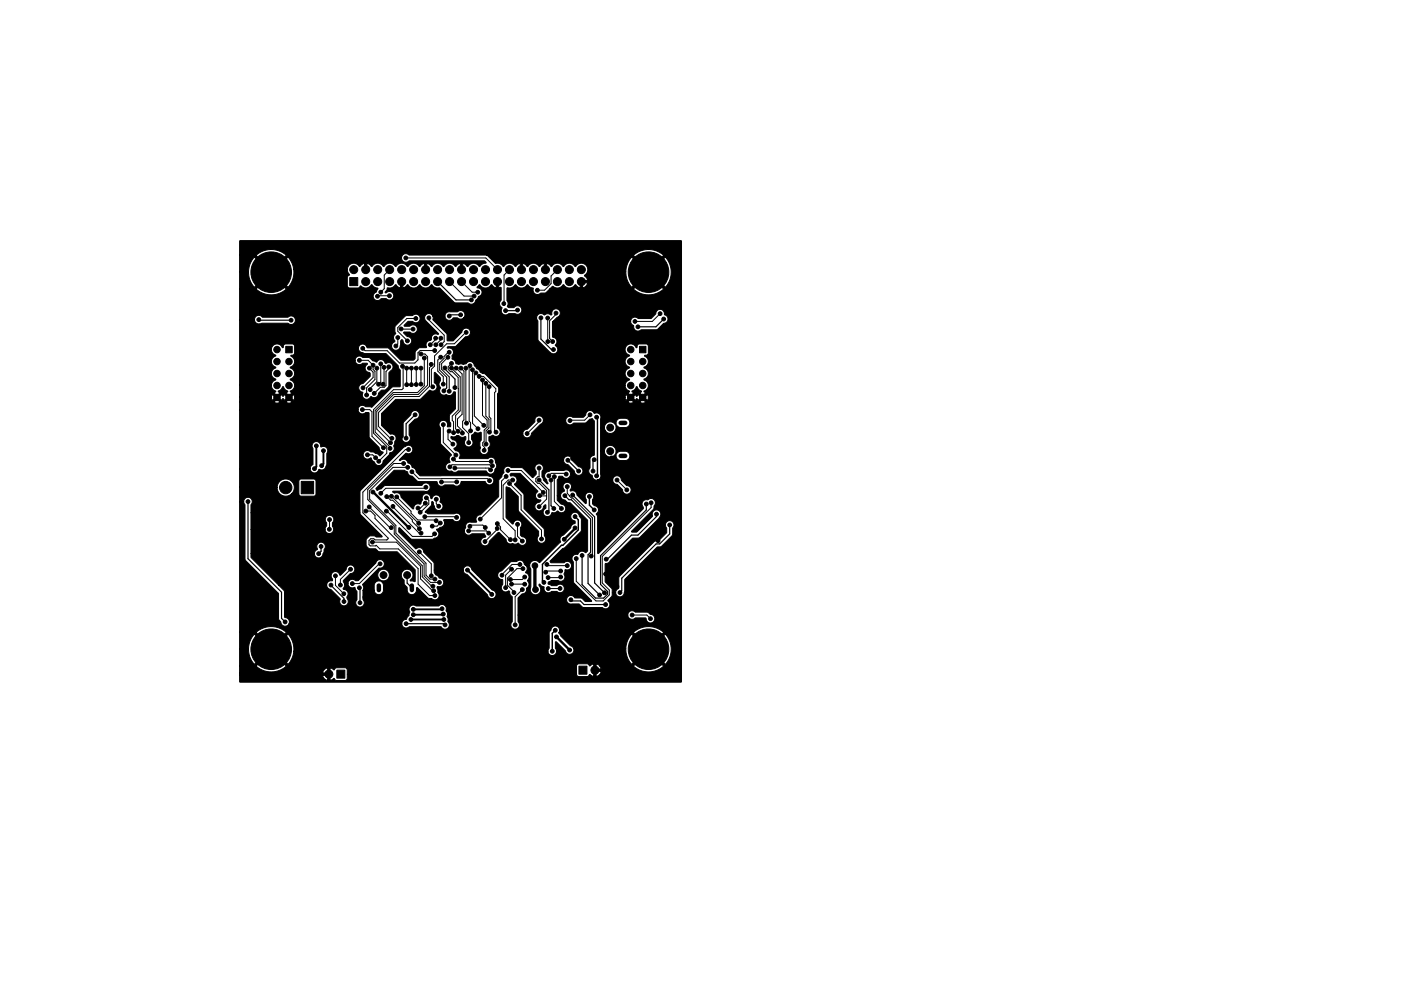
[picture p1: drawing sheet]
<svg xmlns="http://www.w3.org/2000/svg" width="297mm" height="210mm" viewBox="0 0 297 210" stroke-linecap="round" stroke-linejoin="round" font-family="sans-serif">
<g fill="#000" stroke="#000" stroke-width=".21">
<path d="M50.8 51.1l93.6-.1 .1 .2v93.5h-93.6l-.1-.1v-1.3h17.6a1.3 1.3 0 0 0 1.1 1h.7l.6-.4 .5 .5h1.9l.4-.4v-.9h48.6l.4 .4h1.9l.5-.4 .8 .4h.6a1.3 1.3 0 0 0 1.1-1l-1.1-.1v1.1h-.5v-1.6h1.6l-.3-.6h7.1a4.8 4.8 0 0 0 6.4 0l-3.2-3.2-3.2 3.2h-7.1l-.8-.4v1h-.5v-1l-.8 .4-.5-.5h-2l-.4 .4v1.9h-48.6v-1l-.2-.4h-2l-.6 .4-.8-.4v2.6h-.5v-1h-18.7v-.5h18.7v-1.1a1.34 1.34 0 0 0-1.1 1.1h-17.6v-1.5h3.5a4.8 4.8 0 0 0 6.4 0l-3.2-3.2-3.2 3.2h-3.5v-3.7h1.9v.4a4.6 4.6 0 0 0 1.2 3l3.2-3.3h.8l3.2 3.3a4.5 4.5 0 0 0 1.2-2.8h53.9v.2a.93 .93 0 0 0 1.4 .6 .93 .93 0 0 0 .2-1.5v-1.2l.1-.2 2 2a.91 .91 0 0 0 1.1 .7 .91 .91 0 0 0 .6-1.2h11.1v.4a4.6 4.6 0 0 0 1.2 3l3.2-3.3h.8l3.2 3.3a4.7 4.7 0 0 0 0-6.5l-3.2 3.2h-.8l-3.2-3.2a4.8 4.8 0 0 0-1.2 3.1h-11.1l-2.7-2.6-.4-.7 15.8-.1 3.2 3.2 3.2-3.2a4.8 4.8 0 0 0-6.4 0l-15.7-.1a.92 .92 0 0 0-.7-1.3 .92 .92 0 0 0-1.1 .9l-.4 .6v3.2l-.2 .7h-53.9a4.7 4.7 0 0 0-1.2-3.7l-3.2 3.2h-.8l-3.2-3.2a4.7 4.7 0 0 0-1.2 3.1h-1.9v-3.4h3.5l3.2 3.2 3.2-3.2a4.8 4.8 0 0 0-6.4 0h-3.5v-27.8h.9l.2 .7 .1 11.6 7 7.2 .1 5.4 .4 .7a.91 .91 0 0 0 .8 .8 .91 .91 0 0 0 1-.5h23.9v.2a.92 .92 0 0 0 1.4 .6l.2-.1h6.7l.8 .5a.97 .97 0 0 0 .9-.6 .97 .97 0 0 0-.2-1.1v-.6l-.2-.5a1.1 1.1 0 0 0-.2-1.2 .91 .91 0 0 0-.4-1.1l-.6-.2-.6 .4h-4.8l-.5-.2-.5 .1a1 1 0 0 0-.3 1.4l-.2 .7-.6 .8a.92 .92 0 0 0-.9 .9h-23.9a1.01 1.01 0 0 0-.9-1.3l-.1-5.5-1.2-1.4h10.2a1 1 0 0 0 .9 1l2 2a.94 .94 0 0 0 .2 1.3 .94 .94 0 0 0 1.3-.2 .94 .94 0 0 0-.1-1.3l-.1-.2a1 1 0 0 0-.1-1.5l-.7-.3 .4-.6-.1-.5h.8a1.01 1.01 0 0 0 1.4 .9l.5 .8v1.7a.92 .92 0 0 0 0 1.4 .92 .92 0 0 0 1.3-.1 .92 .92 0 0 0 0-1.3v-2h2.3l.3 .7a.99 .99 0 0 0 1.1 .2 .99 .99 0 0 0 .6-.8v-1.3l-.4-.8a1.26 1.26 0 0 0 1.7-.9 1.26 1.26 0 0 0-1.3-1.5 1.26 1.26 0 0 0-1.1 1.6l.5 .7a.17 .17 0 0 1-.1 .2 .17 .17 0 0 1-.2 0 .98 .98 0 0 0-1.1 .8v1.1h-2.3l.1-.5-.2-.7 3.4-3.4a.97 .97 0 0 0 1.1-1.3l-.5-.5h-.8l-.4 .7-3.7 3.7h-.6l-.3-.2a.91 .91 0 0 0-1.3 .8h-.8l-.2-.6 1.4-1.5 .7-.2a.92 .92 0 0 0-.2-1.6 .92 .92 0 0 0-1.3 .9l-1.2 1.3-.8-.8-.7 .1a.96 .96 0 0 0-.2 1.5l-.1 .3-.8 .3-.3 .6h-10.2l-5.9-5.9v-.7h13.5a.96 .96 0 0 0 1 .9 .96 .96 0 0 0 .9-1l.1-.8a.92 .92 0 0 0-.2-1.4l-.5-.2-.4 .2a1.04 1.04 0 0 0-.3 1.4l-.5 .3-.1 .6h-13.5v-5.2h15.7a.92 .92 0 0 0 1.3 .8 .92 .92 0 0 0 .3-1.5v-.7a.91 .91 0 0 0 .1-1.2 .91 .91 0 0 0-1.2-.3v.1a.96 .96 0 0 0-.1 1.5v.5l-.4 .8h-15.7v-3.5h23.1l.2 .4 4.5 4.6-.1 .1h-1.1l-.6-.2-.9 .1-.7 .7 .1 1.4 .6 .5h1.3l.8 .7h3.8l3.8 3.8v2.5l-1-.1v-.2a1.27 1.27 0 0 0 .3-1.9 1.27 1.27 0 0 0-2 0 1.27 1.27 0 0 0 .4 1.9v.9l.6 .6 .1 .8 .2 .5a.99 .99 0 0 0 1.1 .2 .99 .99 0 0 0 .6-.8v-.5l.1-.2 2.4 2.3 .7 .1 .5 .2a.93 .93 0 0 0 1-.4 .93 .93 0 0 0-.2-1.1v-.5l-.2-.5 .2-.3 .3 .1a.92 .92 0 0 0 1-.9 .92 .92 0 0 0-1-1l-.3-.4-.5-.3-.2-.4-.1-.5h6.2a.97 .97 0 0 0 .9 .9l4.2 4.3 .4 .6 .5 .2 .5-.1a.91 .91 0 0 0 0-1.6l-.4-.1-3.1-3.2h4.3a1.2 1.2 0 0 0 1.1 1.1v.9a.91 .91 0 0 0-.1 1.2 .91 .91 0 0 0 1.2 .3l.2-.2 .1 .2 .1 .6 .5 .5v5.3a.93 .93 0 0 0-.1 1.3 .93 .93 0 0 0 1.4 0 .93 .93 0 0 0-.1-1.3v-1.4h23.3a.92 .92 0 0 0 .6 .8 .92 .92 0 0 0 .9-.1h2.4a1.01 1.01 0 0 0 .6 .9l.1 .1a.93 .93 0 0 0 1.1-.9 .93 .93 0 0 0-1-1l-.5-.4h-2.5l-.3-.2a.91 .91 0 0 0-1.4 .8h-23.3v-3.7l.9-.8 .8-.4 .2-.9a1.03 1.03 0 0 0 .1-1.6 .92 .92 0 0 0-.3-1.5v-.3a.91 .91 0 0 0 0-1.3h.8l.3 .8v3.8a1.13 1.13 0 0 0 .4 1.4 1.13 1.13 0 0 0 1.5-.3 1.13 1.13 0 0 0-.2-1.5v-.2l.2-.1 .4 .5 .4 .1v.4a.91 .91 0 0 0 1.4 .8l.3-.2h1l.6 .3 .6-.2a.91 .91 0 0 0 0-1.5l-.6-.2-.6 .4h-1l-.8-.4v-.4l.7-.3h1.4l.5 .1a.92 .92 0 0 0 .9-.5 .92 .92 0 0 0-.1-1l.2-.9h.4a.91 .91 0 0 0 .9-.6 .91 .91 0 0 0-.4-1.1l-.5-.1-.7 .3h-2.6l-.3-.3 2.7-2.7 .5-.2 3.4-3.5v-2.7l-.8-1.2-.6-.1-.3 .1a.91 .91 0 0 0-.5 1 .91 .91 0 0 0 .8 .7l.1 .5-.6 .3-.3 .7-1.5 1.5-.3 .1a1.04 1.04 0 0 0-.3 1.4l-4.6 4.4a1.13 1.13 0 0 0-1.2-.5 1.13 1.13 0 0 0-.8 1.1h-.8l-.3-.2-.4-.7-.5-.3-.8 .3-1.1 .1-2.1 1.9a.91 .91 0 0 0-.8 .9h-4.3l-1.1-1.1-.4-.6-.4-.2a.91 .91 0 0 0-1.1 .9h-6.2v-1.7l-2.2-2.2a.91 .91 0 0 0-1.4-.8l-.3 .1-3.5-3.5v-.9h.1l2.6 2.4h4.3l.7-.2a.9 .9 0 0 0 .5-1.6h5.6a.91 .91 0 0 0 .6 .9 .91 .91 0 0 0 1-.2l2.6-.1 .4 .6-.2 .2a.91 .91 0 0 0-.8 1.3l.6 .5a.9 .9 0 0 0 1.1-.5l.1-.5 1.9-1.8 1.6 1.5a.98 .98 0 0 0 1.4 .8l.8 .1a.44 .44 0 0 1 .5-.1 .44 .44 0 0 1 .3 .3l.7 .1a.91 .91 0 0 0 .7-.8 .91 .91 0 0 0-.5-.9l-.5-.1-.4-.4v-1.5a.93 .93 0 0 0 .2-1.3 .93 .93 0 0 0-1.2-.2l-.6 .7-1.4-1.4 .1-6.5 .7 .2 1.7 1.8 .2 3.2 4.2 4.2v1a.91 .91 0 0 0-.1 1.3 .91 .91 0 0 0 1.3 0 .91 .91 0 0 0 0-1.3l-.1-1.5-4.2-4.3v-3l-2-2.1 .1-.2a.91 .91 0 0 0 .3-1.1 .91 .91 0 0 0-1.1-.5l-.3-.4 .3-.2h1.9l3.7 3.8-.1 .2a.91 .91 0 0 0-.3 1.1 .91 .91 0 0 0 .9 .6l.2 .1-.3 .3-.6 .2a.91 .91 0 0 0 0 1.6l.4 .1 .6-.1 .8-1.2 .1 .1v.6l-.1 .1a.91 .91 0 0 0-.3 1.3 .91 .91 0 0 0 1.4 .2l.4-.6a1.13 1.13 0 0 0 1.2-.4 .93 .93 0 0 0 1.6-.1 .93 .93 0 0 0-1-1.4l-.8-.8v-.9h.7l.3 .6 .7 .3 .6 .5 .5 .1 3.7 3.7v6.4l-.4 .5-.5-.3h-.6l-.5 .6a1.04 1.04 0 0 0-1.3 1.3l.3 .3v4.4l3.8 3.9-1.3 .1-.9-.7h-1.3l-.8-.6-.5 .2a.92 .92 0 0 0-.4 1.1 .92 .92 0 0 0 1.1 .5l1.5 .1 .9 .7h4l.3 .2a.95 .95 0 0 0 1.2-.5 .95 .95 0 0 0-.3-1.2l.8-.9 .1-.8h.7a.93 .93 0 0 0 1 .9 .93 .93 0 0 0 .9-1l.1-2.7 6.8-6.8 1-.2 2.2-2.2 .1-.3v-1.3a.93 .93 0 0 0 .1-1.2 .93 .93 0 0 0-1.2-.3 .96 .96 0 0 0-.1 1.5l-.1 1-1.7 1.6-.9 .2-7.4 7.4-.1 2.5-.5 .4-.2 .5h-.7l-.1-.8-1.4-1.5v-3.8a1.17 1.17 0 0 0 1.1-.6l4.7-4.8 1.5-.2 4.2-4.2a.92 .92 0 0 0 .1-1.2 .92 .92 0 0 0-1.2-.3 1.09 1.09 0 0 0-.4 1.3l-3.3 3.3-1.1-.1 4.6-4.7 .2-.7a.93 .93 0 0 0 .1-1.2 .93 .93 0 0 0-1.2-.3l-1.1 .3a.96 .96 0 0 0-.1 1.4v.4l-9.6 9.5-.1-.2v-7.7l-.3-.6a.95 .95 0 0 0 .5-1 .95 .95 0 0 0-.9-.7l-.4-.4v-.9a.93 .93 0 0 0 .2-1.1 .93 .93 0 0 0-1.1-.4 .95 .95 0 0 0-.4 1.5v.7l-.1 .1-1.8-1.7-.4-.8-.7-.2a.23 .23 0 0 1-.3 .1 .23 .23 0 0 1-.1-.3 .92 .92 0 0 0 .1-1.2l-.6-.4-.6 .2a.95 .95 0 0 0-.1 1.5l-.1 .2-.6 .4-.2 .6h-.7v-3.3l.4-.8h.7a.92 .92 0 0 0 1.7-.1 .92 .92 0 0 0-.9-1.3l-.5 .1h-2.6l-.5 .2a.96 .96 0 0 0-.9 .8 .96 .96 0 0 0 .4 1l.2 .9-.9-.9-.3-.7v-1.1a.91 .91 0 0 0 0-1.4l-.5-.2-.6 .1a.94 .94 0 0 0-.1 1.5v.6l-.7 .7-2.3-2.1h-2.3l-.6-.3-.6 .1a1.1 1.1 0 0 0-.4 1.3l-1.1 1.6v3.5l-3.8 3.8-.5 .2a.94 .94 0 0 0-.3 1.3l-.2 .1h-1.4l-.5 .2-.2 .3-.1 .7-.3 .6h-5.6l-.2-.2 .7-.5 .5-.1a.91 .91 0 0 0 .3-1.4l.1-.2 1.9 .1a.92 .92 0 0 0 1.2 .2 .92 .92 0 0 0 .2-1.3 .92 .92 0 0 0-1.2-.2h-5.5l-.6-.3v-.2l1.2-1.3 .2-.8 .3 .2 .2 .8a.92 .92 0 0 0 .8 .9 .92 .92 0 0 0 1-.7 .92 .92 0 0 0-.6-1.1v-.1a.92 .92 0 0 0-.5-1.3 .92 .92 0 0 0-1.2 .7l-.3-.2a.94 .94 0 0 0-1.2-.8 .94 .94 0 0 0-.6 1.3l-.3 .8h-.4a.91 .91 0 0 0-1.1 .9l-.2 .2-2.4-2.5-.4-.7-.5-.3-.6 .1-.3-.3 7.3-.1a.94 .94 0 0 0 .3-1.5 .94 .94 0 0 0-1.5 .3h-7.6l-.3 .1-.7 .6-.8 .4-.3-.3v-.2l3.9-3.8h2.1l.7 .4a.9 .9 0 0 0 .8 .8l1.5 1.2h3.9l.2 .5a.91 .91 0 0 0 1.1 .4l.4-.2h1.8l.4 .2a1.01 1.01 0 0 0 1.3-.9h5.1a.92 .92 0 0 0 1.1 .7 .92 .92 0 0 0 .7-1.1 .92 .92 0 0 0-1-.8l-.3-.1-14.3 .1-.9-1a1.1 1.1 0 0 0-.9-.9l-.1-.5-.7-.4-.5-.7-.5-.1-.7 .3-.1-.1 1.3-1.4 .7 .1 .4-.1a.91 .91 0 0 0 0-1.6l-.8-.1-.8 .4-9.1 9.2-.1 4.7h-23.1v-1.7a.93 .93 0 0 0 .1-1.2 .93 .93 0 0 0-1.2-.3l-.3 .3-.1 .5h-.9v-3h8a1.82 1.82 0 0 0 .8 1.6l1 .3 .6-.1 .6-.4h1.6l.4 .5 2.9-.1 .3-.4-.1-2.9-.4-.3-2.9 .1-.2 .4v2.7h-1.6a1.82 1.82 0 0 0-.5-3 1.82 1.82 0 0 0-2.5 1.6h-8v-4h15l.3 .7 .5 .2 .5-.1 .6-.6 .4 .1a.91 .91 0 0 0 1-.7l.2-.5v-2.3a.96 .96 0 0 0-.3-1.4l-1-.1a.92 .92 0 0 0-1.2-1 .92 .92 0 0 0-.4 1.5v3.3l-.5 .4-.1 .5h-15v-12.5h25.1v.2a.95 .95 0 0 0 1.7 .4l.7 .1v5.1l2 2.2a1.04 1.04 0 0 0 .7 1l.2 .2-.6 .6-1.3-.7-.9-.3a.91 .91 0 0 0-1.2 .3 .91 .91 0 0 0 .1 1.2 .91 .91 0 0 0 1.2 0h.2l.2 .5 .5 .3a.94 .94 0 0 0 1 .8 .94 .94 0 0 0 .9-1l1.2-1.3a.91 .91 0 0 1 .8-.7 1.3 1.3 0 0 0 .2-1.3l.5-1.5h1.2a.91 .91 0 0 0 1 .9 .91 .91 0 0 0 .8-1.1l-.3-.5v-2.1l1.3-1.2a.93 .93 0 0 0 .9-1 .93 .93 0 0 0-.9-.9 .93 .93 0 0 0-.9 1l-1.6 1.6v2.6l-.3 .7h-1.2l-.3-.7-.3-.2h-.7l-1.8-1.9v-2.5l2.9-2.9 5.2-.1 2.1-1.9 .6 .2 .5-.2a.97 .97 0 0 0-.1-1.7v-2.1l1.2 1.1 .1 .7a1.05 1.05 0 0 0 0 1.5 .92 .92 0 0 0 .1 1.3l.5 .2 .7-.1a1 1 0 0 0 1.5-.6l.4 .2v3.4l-1.3 1.4v1.1l.3 .6-.1 .7-.6 .1-.1-.2a.93 .93 0 0 0-1.1-1.2 .93 .93 0 0 0-.3 1.6v3.2l2.3 2.6a1.09 1.09 0 0 0-.3 1.5h-.1a.91 .91 0 0 0-.8 .8 .91 .91 0 0 0 .4 .9l.8 .1 .6 .3 .9-.3h5.8l.2 .2a.91 .91 0 0 0 1 .5 .91 .91 0 0 0 .7-.9v-.1a.98 .98 0 0 0 .1-1.5v-.4h14.5a.95 .95 0 0 0 .9 .9l1.3 1.3 .4 .7 .5 .3a.91 .91 0 0 0 1-.7 .91 .91 0 0 0-.5-1l-.5-.2-1.3-1.4a.91 .91 0 0 0-.9-.9 .91 .91 0 0 0-.9 1h-14.5l-.2-.5-.6-.2-.8 .3-6-.1a1.14 1.14 0 0 0 0-1.2l-.3-.2-.5-.2-.3-.3v-.2a.94 .94 0 0 0 .6-1.1 .94 .94 0 0 0-1-.7l-.3-.4v-.2h.7l.6-.3 1 .4 .8-.2v.7a.92 .92 0 0 0 .1 1.3 .92 .92 0 0 0 1.3-.1 .92 .92 0 0 0-.1-1.3v-.9l.6-.6 .6 .2 .8-.2v1.6l-.3 .6 .2 1a.97 .97 0 0 0 0 1.2 .97 .97 0 0 0 1.2 .2 .91 .91 0 0 0 .4-1.1v-.2a.94 .94 0 0 0 .2-1.5v-.8l.7-.4 .3 .2a.91 .91 0 0 0 1.3-.5h4.8l.3 .7 .8 .2 .5-.2 .3-.8 2.2-2.1 .3-.6h4.7a.95 .95 0 0 0 .7 .9 .95 .95 0 0 0 1.1-.3l2.4-.1 .9-.7 .6-.2 .4 .5v7.2l-.6 .4-.3 .3v2.1a.91 .91 0 0 0 .3 1.5l.4 .7 .4 .3h3.7l.3 .7 .7 .3 1.1 1.1a.92 .92 0 0 0 .9 .9 .92 .92 0 0 0 .9-1 .92 .92 0 0 0-1-.8l-1.1-1.2a.91 .91 0 0 0-1.3-.7l-.3 .2-.2 .5h-3.2h.1a.92 .92 0 0 0 .5-1.2v-4.9h.8a1.29 1.29 0 0 0 1 1.2 1.29 1.29 0 0 0 1.5-.6v.2a.99 .99 0 0 0 .9 1.2h1.3l.5-.3a.99 .99 0 0 0 .2-1 .99 .99 0 0 0-.8-.7l-1.3 .1-.8 .4a1.27 1.27 0 0 0-.8-1.6 1.27 1.27 0 0 0-1.6 .7l-.1 .4h-.8v-5h.8l.1 .3a1.27 1.27 0 0 0 1.6 .9 1.27 1.27 0 0 0 .8-1.6l.9 .4 1.5-.1a.99 .99 0 0 0 .5-1 .99 .99 0 0 0-.8-.9l-1.3 .1-.4 .1-.3 .5-.2 .7a1.28 1.28 0 0 0-1.4-.6 1.28 1.28 0 0 0-1 1.2h-.8v-1.8a.93 .93 0 0 0-.2-1.1 .93 .93 0 0 0-1.1-.1 .95 .95 0 0 0-1-.6 .95 .95 0 0 0-.8 .9l-.5 .5-2.4-.1a.91 .91 0 0 0-1.4 .8h-4.7a.92 .92 0 0 0-1.1-.9 .92 .92 0 0 0-.7 1.1l-1.6 1.7a.9 .9 0 0 0-.9 .7l-.1 .2h-4.8a.94 .94 0 0 0-.5-1.2v-5.5h27.6l.7 .2 .6-.2h1.2a1.12 1.12 0 0 0 1.3 0l-.6-.6-.7 .6h-1.2l-.7-.6-.6 .6h-27.6v-1h27l.2 .7 .7-.7h.7l.6 .7 .3-.4 .3 .4 .6-.7h.7l.7 .7a1.18 1.18 0 0 0 0-1.3l-.7 .6h-.7l-.6-.6-.3 .4-.3-.4-.6 .6h-.7l-.7-.6-.2 .6h-27l.2-1.8-.4-.7h27.2l.3 .8 .7 .4-.4 .3 .6 .7 .7-.7-.4-.3 .6-.4 .4-.6 .5 .7 .5 .3v.2l-.4 .1 .7 .7 .6-.7-.4-.2 .1-.1a1.25 1.25 0 0 0 .9-1.3 1.25 1.25 0 0 0-1-1.2 1.32 1.32 0 0 0 1-1.2 1.32 1.32 0 0 0-1-1.3 1.33 1.33 0 0 0 1-1.2 1.33 1.33 0 0 0-.9-1.3l.1-.1a.59 .59 0 0 0 .8-.5v-1.5l-.2-.3-.3-.1h-1.5a.7 .7 0 0 0-.5 .8h-.1a1.23 1.23 0 0 0-2.1-.4 1.23 1.23 0 0 0 .7 2 1.34 1.34 0 0 0-.5 2.2l.5 .4a1.28 1.28 0 0 0-1 1.3 1.28 1.28 0 0 0 1 1.2l-.3 .2a1.2 1.2 0 0 0-.7 1.1h-27.2l-2.3-2.4-1.2-.4-.3-.6-.4-.2-.5-.6-.2-.5-.3-.3-.7-.1-.6 .5-.6 .1-1.5-.1-.2-.6-.7-.5v-.6a.96 .96 0 0 0 .3-1.1 .96 .96 0 0 0-1.1-.5l-.2-.1 .2-.3h1.6l2.1-2.1a.92 .92 0 0 0 1-.8 .92 .92 0 0 0-.8-1 .92 .92 0 0 0-1 .9l-1.8 1.8h-1.3l-.1-1.5-2.9-2.9v-.8h2.5l.3 .6 .6 .3 .5-.2 .5-.4h.8l.6 .3 .7-.3h15.5l.2 .7 .1 4.1 2.5 2.5a.91 .91 0 0 0 1.4 .1 .91 .91 0 0 0-.2-1.4v-.2a.91 .91 0 0 0 .2-1 .91 .91 0 0 0-.7-.6l-.2-.2v-3l.2-.2h16.4l.2 .5 .4 .3a1.1 1.1 0 0 0 .9 1.2l.8-.2h3.2l1.6-1.4a.91 .91 0 0 0 .8-.8 .91 .91 0 0 0-.6-1l-.4-.9-.7-.3-.6 .3-.3 .7-1 1h-2.6l-.9-.3-.5 .2-.3 .7h-16.4l.8-.9a.92 .92 0 0 0 .7-1.1 .92 .92 0 0 0-1.1-.7 .92 .92 0 0 0-.7 1.1l-.1 .2-.9-.2-.6 .2-.4-.2h-.6l-.5 .3-.1 .5h-15.5a.91 .91 0 0 0 0-1.2 .91 .91 0 0 0-1.2-.1l-1.7 .1a.91 .91 0 0 0-1.1 .9h-2.5l-.6-.5-.7 .1a.91 .91 0 0 0-.1 1.4l2.5 2.6v.3a.93 .93 0 0 0-1.1 0 .93 .93 0 0 0-.3 .9l-.1 .2a1.62 1.62 0 0 0-1.1 .9l.1 .8h-1.5l-.7 .6-.2 .4v1.2l-.4 .4h-2.7l-2.7-2.6h-4.3l-.2-.4h5.3a.91 .91 0 0 0 1.4 .8l.4-.6 .2-1.3 .2-.2 .3 .3a.92 .92 0 0 0 1 .8h.1a.91 .91 0 0 0 .7-.9 .91 .91 0 0 0-.8-.9l-.9-.7v-.2l1.2-.1 .6 .3a.91 .91 0 0 0 1.1-1.1 .91 .91 0 0 0-1.6-.4h-1.1l-.1-.1 .8-.9h.9l.5 .2 .5 .1a.91 .91 0 0 0 .7-.9l-.2-.6-.6-.3-.8 .3h-1.5l-2.2 2.2-.1 1.1 .2 .4a1.12 1.12 0 0 0-.2 1.7l-.5 .5-.2 .5h-5.4a.92 .92 0 0 0-1.5 .1 .92 .92 0 0 0 .9 1.3l.4 .2h4.5l2.5 2.5 .1 .6 .4 .5-.1 3.4-1.7 .1-4.2 4.3-1.5-.2a.91 .91 0 0 0-.9-.1 .91 .91 0 0 0-.6 .8h-25.1v-1.6h7.3l.7 .2 .6-.2h1.2a1.12 1.12 0 0 0 1.3 0l-.6-.6-.7 .6h-1.2l-.7-.6-.6 .6h-7.3v-1h6.7l.2 .7 .7-.7h.7l.6 .7 .3-.4 .3 .4 .6-.7h.7l.7 .7a1.18 1.18 0 0 0 0-1.3l-.7 .6h-.7l-.6-.6-.3 .4-.3-.4-.6 .6h-.7l-.7-.6-.2 .6h-6.7v-2.5h6.7a1.75 1.75 0 0 0 1 1.3l-.4 .2 .6 .7 .7-.7-.4-.3 .6-.4 .4-.6 .5 .7 .5 .3v.2l-.4 .1 .7 .7 .6-.7-.4-.2 .1-.1a1.25 1.25 0 0 0 .9-1.3 1.25 1.25 0 0 0-1-1.2 1.32 1.32 0 0 0 1-1.2 1.32 1.32 0 0 0-1-1.3 1.36 1.36 0 0 0 .9-1.6l12.9 .1a.91 .91 0 0 0 .5 .8 .91 .91 0 0 0 1-.2h1l.1 .2a.93 .93 0 0 0-.5 1.1 .93 .93 0 0 0 .9 .7l.2 .1v.7l-1.5 1.4-.2 .1a.91 .91 0 0 0-.8 .9 .91 .91 0 0 0 .8 .9l.1 .1a.97 .97 0 0 0 .5 1.3 .97 .97 0 0 0 1.3-.5 .96 .96 0 0 0 1 .2 .96 .96 0 0 0 .6-.9l.6-.6 .9-.1 .6-.6 .1-3 .5-.5a.91 .91 0 0 0 .2-1.3 .91 .91 0 0 0-1.2-.3h-.4l-.3-.5-.3-.2h-.6l-.6 .6-.8-.3-.8-.7-1.3-.1-.6-.3-.7 .3-.3 .6h-12.9l-.2-.5-.5-.3v-.2a.59 .59 0 0 0 .8-.5v-1.5l-.2-.3-.3-.1h-1.5a.7 .7 0 0 0-.5 .8h-.1a1.23 1.23 0 0 0-2.1-.4 1.23 1.23 0 0 0 .7 2 1.34 1.34 0 0 0-.5 2.2l.5 .4a1.28 1.28 0 0 0-1 1.3 1.28 1.28 0 0 0 1 1.2l-.3 .2a1.2 1.2 0 0 0-.7 1.1h-6.7v-14h3.2a.91 .91 0 0 0 1.1 .9l.4-.1h5.5l.6 .2 .6-.1a.91 .91 0 0 0 .3-1.2 .91 .91 0 0 0-1.2-.4l-.3 .2h-5.3l-.5-.4h-.4l-.5 .2-.3 .7h-3.2v-6.5h3.5a4.8 4.8 0 0 0 6.4 0l-3.2-3.2-3.2 3.2h-3.5v-3.7h1.9v.4a4.6 4.6 0 0 0 1.2 3l3.2-3.3h.8l3.2 3.3a4.7 4.7 0 0 0 1.2-3.8h11.3l.2 .6 .3 .4-.5 .6v1.8l.2 .4 .3 .1h1.9l.5-.5a1.42 1.42 0 0 0 2.2-.1l.2-.1 .6 .6 .6 .1a1.09 1.09 0 0 1-.7 1.1 .94 .94 0 0 0 .1 1.4 .94 .94 0 0 0 1.4-.2h1.1a.92 .92 0 0 0 1.3-.1 .92 .92 0 0 0-.2-1.3 .92 .92 0 0 0-1.3 .1l-.1-.2 .5-.8a1.54 1.54 0 0 0 1.7-.7l.5 .5 .5 .2v-1.5l.1-.1 .4 .1v1.5l.5-.2 .5-.5a1.41 1.41 0 0 0 2.5 .1v-.1a1.56 1.56 0 0 0 2 .5l.6-.5a1.69 1.69 0 0 0 1.7 .7l3.1 3.1 3 .1a.93 .93 0 0 0 1 .2 .93 .93 0 0 0 .6-.8l.7-.8a.92 .92 0 0 0 .6-1.1 .92 .92 0 0 0-1-.7v-.2l.4-.5a1.56 1.56 0 0 0 2 .5l.6-.5 .5 .5 .5 .2v-1.5l.5-.1v1.6l.5-.1 .1 .1-.1 2.6a.98 .98 0 0 0 .3 1.6 .93 .93 0 0 0 0 1.2 .93 .93 0 0 0 1.1 .2l.3-.2 1.9 .2 .5-.2a.91 .91 0 0 0 .2-1.1 .91 .91 0 0 0-1.1-.5l-.5 .4h-1l-.3-.2a1.15 1.15 0 0 0-.1-1.4v-2.5l.1-.1a1.36 1.36 0 0 0 1.6-.6v-.1a1.56 1.56 0 0 0 2.1 .5l.5-.5 .5 .5 .7 .2a.99 .99 0 0 0 .4 1.2 .99 .99 0 0 0 1.3-.1l1-.1 .8-.8h17.8a4.8 4.8 0 0 0 6.4 0l-3.2-3.2-3.2 3.2h-17.8l.7-.6a1.37 1.37 0 0 0 2.1-.2l.1-.1a1.56 1.56 0 0 0 2 .5l.6-.5 .7 .6 .8 .1a1.34 1.34 0 0 0 1.1-1.1h-1.1v1.1h-.5v-1.5l1.6-.1-.3-.6-.4-.4 .7-.9h8.1v.4a4.6 4.6 0 0 0 1.2 3l3.2-3.3h.8l3.2 3.3a4.7 4.7 0 0 0 0-6.5l-3.2 3.2h-.8l-3.2-3.2a4.8 4.8 0 0 0-1.2 3.1h-8.1v-.1a1.41 1.41 0 0 0-.9-1.6 1.41 1.41 0 0 0-1.7 .7l-.4-.4a1.46 1.46 0 0 0-2.2 .4l-.3-.4a1.46 1.46 0 0 0-2.2 .4l-.5-.5-.5-.2v1.4l-.4 .2-.1-.2v-1.4l-.5 .2-.5 .5-.5-.5a1.47 1.47 0 0 0-2.1 .5l-.5-.5-.5-.2v1.4l-.4 .2-.1-.2v-1.4l-.5 .2-.5 .5-.5-.5a1.47 1.47 0 0 0-2.1 .5l-.7-.6-1-.1-1.8-1.7h31.1l3.2 3.2 3.2-3.2a4.8 4.8 0 0 0-6.4 0l-47.5-.1-.6-.3a.92 .92 0 0 0-1 1.3 .92 .92 0 0 0 1.6 .2h15.9l.4 .5a2.08 2.08 0 0 0-1.5 .8l-.3-.4a1.46 1.46 0 0 0-2.2 .4l-.5-.5-.5-.2v1.4l-.4 .2-.1-.2v-1.4l-.5 .2-.5 .5-.5-.5a1.47 1.47 0 0 0-2.1 .5l-.3-.4a1.46 1.46 0 0 0-2.2 .4l-.5-.5-.5-.2v1.4l-.4 .2-.1-.2v-1.4l-.5 .2-.5 .5-.5-.5a1.47 1.47 0 0 0-2.1 .5l-.3-.4a1.46 1.46 0 0 0-2.2 .4l-.4-.4a1.46 1.46 0 0 0-2.2 .4l-.3-.4a1.46 1.46 0 0 0-2.2 .4l-.5-.5-.5-.2v1.4l-.4 .2-.1-.2v-1.4l-.5 .2-.5 .5-.5-.5a1.36 1.36 0 0 0-2.2 1.1h-11.3l-.5-1.5-.7-1.2-3.2 3.2h-.8l-3.2-3.2a4.7 4.7 0 0 0-1.2 3.1h-1.9v-3.4h3.5l3.2 3.2 3.2-3.2a4.8 4.8 0 0 0-6.4 0h-3.5zM60.6 73.5h1.4v1.4h-1.4zM74.1 58.9h1.7v1.7h-1.7zM135.6 73.5h1.4v1.4h-1.4zM63.9 102.1h2.6v2.7h-2.6zM71.4 142.2h1.7v1.7h-1.7zM122.7 141.3h1.7v1.7h-1.7z"/>
<circle cx="54.3" cy="57.7" r=".45"/>
<circle cx="55.2" cy="55.5" r=".45"/>
<circle cx="57.5" cy="57.7" r="4.3"/>
<circle cx="57.5" cy="54.5" r=".45"/>
<circle cx="59.8" cy="55.5" r=".45"/>
<circle cx="60.7" cy="57.7" r=".45"/>
<circle cx="75" cy="57.2" r=".85"/>
<circle cx="77.5" cy="57.2" r=".85"/>
<circle cx="77.5" cy="59.7" r=".85"/>
<circle cx="80.1" cy="57.2" r=".85"/>
<circle cx="80.1" cy="59.7" r=".85"/>
<circle cx="82.6" cy="57.2" r=".85"/>
<circle cx="82.6" cy="59.7" r=".85"/>
<circle cx="85.2" cy="57.2" r=".85"/>
<circle cx="85.2" cy="59.7" r=".85"/>
<circle cx="86" cy="54.7" r=".4"/>
<circle cx="87.7" cy="57.2" r=".85"/>
<circle cx="87.7" cy="59.7" r=".85"/>
<circle cx="90.2" cy="57.2" r=".85"/>
<circle cx="90.2" cy="59.7" r=".85"/>
<circle cx="92.8" cy="57.2" r=".85"/>
<circle cx="92.8" cy="59.7" r=".85"/>
<circle cx="95.3" cy="57.2" r=".85"/>
<circle cx="95.3" cy="59.7" r=".85"/>
<circle cx="97.9" cy="59.7" r=".85"/>
<circle cx="97.9" cy="57.2" r=".85"/>
<circle cx="100.4" cy="59.7" r=".85"/>
<circle cx="100.4" cy="57.2" r=".85"/>
<circle cx="102.9" cy="59.7" r=".85"/>
<circle cx="102.9" cy="57.2" r=".85"/>
<circle cx="105.5" cy="57.2" r=".85"/>
<circle cx="105.5" cy="59.7" r=".85"/>
<circle cx="108" cy="57.2" r=".85"/>
<circle cx="108" cy="59.7" r=".85"/>
<circle cx="110.6" cy="57.2" r=".85"/>
<circle cx="110.6" cy="59.7" r=".85"/>
<circle cx="113.1" cy="57.2" r=".85"/>
<circle cx="113.1" cy="59.7" r=".85"/>
<circle cx="115.6" cy="59.7" r=".85"/>
<circle cx="115.6" cy="57.2" r=".85"/>
<circle cx="118.2" cy="57.2" r=".85"/>
<circle cx="118.2" cy="59.7" r=".85"/>
<circle cx="120.7" cy="59.7" r=".85"/>
<circle cx="120.7" cy="57.2" r=".85"/>
<circle cx="123.3" cy="57.2" r=".85"/>
<circle cx="123.3" cy="59.7" r=".85"/>
<circle cx="134.3" cy="57.7" r=".45"/>
<circle cx="135.2" cy="55.5" r=".45"/>
<circle cx="137.5" cy="57.7" r="4.3"/>
<circle cx="137.5" cy="54.5" r=".45"/>
<circle cx="139.8" cy="55.5" r=".45"/>
<circle cx="140.7" cy="57.7" r=".45"/>
<circle cx="54.9" cy="67.8" r=".4"/>
<circle cx="55.2" cy="60" r=".45"/>
<circle cx="57.5" cy="61" r=".45"/>
<circle cx="58.7" cy="74.2" r=".68"/>
<circle cx="58.7" cy="79.2" r=".68"/>
<circle cx="58.7" cy="76.7" r=".68"/>
<circle cx="59.8" cy="60" r=".45"/>
<circle cx="61.3" cy="76.7" r=".68"/>
<circle cx="61.3" cy="79.2" r=".68"/>
<circle cx="61.7" cy="67.9" r=".4"/>
<circle cx="71.1" cy="73.9" r=".4"/>
<circle cx="72.5" cy="69.8" r=".4"/>
<circle cx="73.3" cy="66.9" r=".4"/>
<circle cx="73.5" cy="65" r=".4"/>
<circle cx="73.7" cy="71.6" r=".4"/>
<circle cx="74.5" cy="68.4" r=".4"/>
<circle cx="76.2" cy="76.4" r=".4"/>
<circle cx="76.9" cy="73.9" r=".4"/>
<circle cx="78.3" cy="78.1" r=".4"/>
<circle cx="79.1" cy="77.5" r=".4"/>
<circle cx="79.9" cy="78.1" r=".4"/>
<circle cx="80" cy="62.9" r=".4"/>
<circle cx="80.7" cy="77.2" r=".4"/>
<circle cx="80.7" cy="62" r=".4"/>
<circle cx="81.4" cy="77.9" r=".4"/>
<circle cx="82.4" cy="77.8" r=".4"/>
<circle cx="82.6" cy="62.7" r=".4"/>
<circle cx="83.9" cy="73.4" r=".4"/>
<circle cx="84.3" cy="71.6" r=".4"/>
<circle cx="85" cy="69.8" r=".4"/>
<circle cx="85.3" cy="77.7" r=".4"/>
<circle cx="86.2" cy="78.1" r=".4"/>
<circle cx="86.4" cy="72.3" r=".4"/>
<circle cx="87.2" cy="78.1" r=".4"/>
<circle cx="87.6" cy="69.8" r=".4"/>
<circle cx="88.2" cy="67.6" r=".4"/>
<circle cx="88.2" cy="78.1" r=".4"/>
<circle cx="89.2" cy="78.1" r=".4"/>
<circle cx="89.3" cy="75.1" r=".4"/>
<circle cx="89.3" cy="71.1" r=".4"/>
<circle cx="90" cy="76" r=".4"/>
<circle cx="90.2" cy="71.2" r=".4"/>
<circle cx="90.9" cy="67.4" r=".4"/>
<circle cx="91.1" cy="71.6" r=".4"/>
<circle cx="91.2" cy="73.1" r=".4"/>
<circle cx="91.4" cy="77.3" r=".4"/>
<circle cx="92.2" cy="74.4" r=".4"/>
<circle cx="92.4" cy="71.7" r=".4"/>
<circle cx="92.4" cy="73.1" r=".4"/>
<circle cx="93.4" cy="75.8" r=".4"/>
<circle cx="93.5" cy="71.7" r=".4"/>
<circle cx="93.5" cy="73.1" r=".4"/>
<circle cx="94.3" cy="78.1" r=".4"/>
<circle cx="95" cy="75.8" r=".4"/>
<circle cx="95.2" cy="74.7" r=".4"/>
<circle cx="95.2" cy="67.1" r=".4"/>
<circle cx="95.7" cy="77.1" r=".4"/>
<circle cx="95.7" cy="78.1" r=".4"/>
<circle cx="96.1" cy="69.3" r=".4"/>
<circle cx="96.7" cy="78.1" r=".4"/>
<circle cx="97.7" cy="66.8" r=".4"/>
<circle cx="97.7" cy="78.1" r=".4"/>
<circle cx="98.8" cy="78.1" r=".4"/>
<circle cx="98.8" cy="70.5" r=".4"/>
<circle cx="99.6" cy="67.3" r=".4"/>
<circle cx="99.6" cy="77.6" r=".4"/>
<circle cx="99.9" cy="63.6" r=".4"/>
<circle cx="100.2" cy="78.4" r=".4"/>
<circle cx="100.5" cy="62.8" r=".4"/>
<circle cx="100.9" cy="79.1" r=".4"/>
<circle cx="101.3" cy="62" r=".4"/>
<circle cx="101.6" cy="79.9" r=".4"/>
<circle cx="106.8" cy="64.4" r=".4"/>
<circle cx="107.2" cy="65.9" r=".4"/>
<circle cx="109.7" cy="65.8" r=".4"/>
<circle cx="112.8" cy="77.8" r=".4"/>
<circle cx="113.9" cy="61.6" r=".4"/>
<circle cx="114.7" cy="67.4" r=".4"/>
<circle cx="116.1" cy="67.5" r=".4"/>
<circle cx="116.2" cy="72.5" r=".4"/>
<circle cx="117.2" cy="72.5" r=".4"/>
<circle cx="117.3" cy="74.2" r=".4"/>
<circle cx="117.9" cy="66.4" r=".4"/>
<circle cx="133.7" cy="74.2" r=".68"/>
<circle cx="133.7" cy="79.2" r=".68"/>
<circle cx="133.7" cy="76.7" r=".68"/>
<circle cx="134.6" cy="68.2" r=".4"/>
<circle cx="135.2" cy="60" r=".45"/>
<circle cx="135.3" cy="69.3" r=".4"/>
<circle cx="136.3" cy="76.7" r=".68"/>
<circle cx="136.3" cy="79.2" r=".68"/>
<circle cx="137.5" cy="61" r=".45"/>
<circle cx="139.8" cy="60" r=".45"/>
<circle cx="140" cy="66.5" r=".4"/>
<circle cx="140.7" cy="67.7" r=".4"/>
<circle cx="58.7" cy="84.3" r=".68"/>
<circle cx="58.7" cy="81.8" r=".68"/>
<circle cx="61.3" cy="81.8" r=".68"/>
<circle cx="61.3" cy="84.3" r=".68"/>
<circle cx="66.7" cy="99.4" r=".4"/>
<circle cx="67.1" cy="94.6" r=".4"/>
<circle cx="68.2" cy="98.8" r=".4"/>
<circle cx="68.6" cy="95.6" r=".4"/>
<circle cx="69.5" cy="89.9" r=".4"/>
<circle cx="70.4" cy="94.7" r=".4"/>
<circle cx="71" cy="97.7" r=".4"/>
<circle cx="72.9" cy="86" r=".4"/>
<circle cx="75.5" cy="96.8" r=".4"/>
<circle cx="76.8" cy="86.9" r=".4"/>
<circle cx="77" cy="82.3" r=".4"/>
<circle cx="77.7" cy="83.8" r=".4"/>
<circle cx="77.9" cy="96.5" r=".4"/>
<circle cx="78.5" cy="82.7" r=".4"/>
<circle cx="79.3" cy="83.5" r=".4"/>
<circle cx="79.6" cy="97.1" r=".4"/>
<circle cx="80.3" cy="81.5" r=".4"/>
<circle cx="80.3" cy="97.9" r=".4"/>
<circle cx="81.2" cy="81.5" r=".4"/>
<circle cx="81.3" cy="95" r=".4"/>
<circle cx="82.7" cy="95.1" r=".4"/>
<circle cx="82.8" cy="93.9" r=".4"/>
<circle cx="83.1" cy="93" r=".4"/>
<circle cx="85.1" cy="92.6" r=".4"/>
<circle cx="85.6" cy="98.3" r=".4"/>
<circle cx="86.1" cy="93" r=".4"/>
<circle cx="86.2" cy="81.6" r=".4"/>
<circle cx="86.4" cy="99.2" r=".4"/>
<circle cx="86.6" cy="95.4" r=".4"/>
<circle cx="87.2" cy="81.6" r=".4"/>
<circle cx="88" cy="88" r=".4"/>
<circle cx="88.2" cy="81.6" r=".4"/>
<circle cx="89.2" cy="81.5" r=".4"/>
<circle cx="89.8" cy="85" r=".4"/>
<circle cx="90.4" cy="94.4" r=".4"/>
<circle cx="91.3" cy="86" r=".4"/>
<circle cx="91.7" cy="82.1" r=".4"/>
<circle cx="94" cy="81.5" r=".4"/>
<circle cx="94" cy="90.1" r=".4"/>
<circle cx="94.1" cy="82.9" r=".4"/>
<circle cx="95.2" cy="91.5" r=".4"/>
<circle cx="95.2" cy="83" r=".4"/>
<circle cx="95.4" cy="99.1" r=".4"/>
<circle cx="96" cy="86" r=".4"/>
<circle cx="96" cy="94.2" r=".4"/>
<circle cx="96.1" cy="97.4" r=".4"/>
<circle cx="96.2" cy="91.8" r=".4"/>
<circle cx="96.4" cy="99.3" r=".4"/>
<circle cx="96.4" cy="82.2" r=".4"/>
<circle cx="96.7" cy="96.5" r=".4"/>
<circle cx="97.1" cy="91.5" r=".4"/>
<circle cx="98" cy="91.9" r=".4"/>
<circle cx="98.9" cy="89.8" r=".4"/>
<circle cx="99.4" cy="93.9" r=".4"/>
<circle cx="99.8" cy="91.4" r=".4"/>
<circle cx="101.3" cy="91" r=".4"/>
<circle cx="102.3" cy="80.6" r=".4"/>
<circle cx="102.6" cy="90.3" r=".4"/>
<circle cx="102.7" cy="95.5" r=".4"/>
<circle cx="103" cy="81.3" r=".4"/>
<circle cx="103" cy="94.2" r=".4"/>
<circle cx="103.7" cy="82" r=".4"/>
<circle cx="103.8" cy="91.7" r=".4"/>
<circle cx="104" cy="99.7" r=".4"/>
<circle cx="104.1" cy="97.9" r=".4"/>
<circle cx="104.4" cy="98.8" r=".4"/>
<circle cx="105.2" cy="91.7" r=".4"/>
<circle cx="106.6" cy="89.1" r=".4"/>
<circle cx="107.7" cy="99.8" r=".4"/>
<circle cx="108.8" cy="81.5" r=".4"/>
<circle cx="109.2" cy="85.9" r=".4"/>
<circle cx="111.1" cy="81.7" r=".4"/>
<circle cx="111.8" cy="99.3" r=".4"/>
<circle cx="111.8" cy="92" r=".4"/>
<circle cx="113.8" cy="95.6" r=".4"/>
<circle cx="114.3" cy="89.1" r=".4"/>
<circle cx="114.3" cy="99.3" r=".4"/>
<circle cx="116.6" cy="96.4" r=".4"/>
<circle cx="120.4" cy="97.7" r=".4"/>
<circle cx="120.8" cy="89.2" r=".4"/>
<circle cx="121.4" cy="95.6" r=".4"/>
<circle cx="121.4" cy="97.3" r=".4"/>
<circle cx="122.7" cy="99.9" r=".4"/>
<circle cx="125.1" cy="88" r=".4"/>
<circle cx="125.7" cy="99.9" r=".4"/>
<circle cx="126" cy="97.5" r=".4"/>
<circle cx="126.5" cy="88.5" r=".4"/>
<circle cx="127.9" cy="92.5" r=".4"/>
<circle cx="128" cy="91.6" r=".4"/>
<circle cx="128.5" cy="97.9" r=".4"/>
<circle cx="129.4" cy="95.7" r=".72"/>
<circle cx="129.4" cy="90.7" r=".72"/>
<circle cx="129.7" cy="97.1" r=".4"/>
<circle cx="133.7" cy="81.8" r=".68"/>
<circle cx="133.7" cy="84.3" r=".68"/>
<circle cx="136.3" cy="81.8" r=".68"/>
<circle cx="136.3" cy="84.3" r=".68"/>
<circle cx="52.6" cy="106.4" r=".4"/>
<circle cx="53.7" cy="117.7" r=".4"/>
<circle cx="58.9" cy="109.7" r=".4"/>
<circle cx="60.6" cy="103.4" r="1.31"/>
<circle cx="64.8" cy="118.6" r=".4"/>
<circle cx="67.6" cy="117.5" r=".4"/>
<circle cx="68.1" cy="115.9" r=".4"/>
<circle cx="69.8" cy="112.3" r=".4"/>
<circle cx="69.9" cy="110.2" r=".4"/>
<circle cx="71.9" cy="117.7" r=".4"/>
<circle cx="71.9" cy="119.8" r=".4"/>
<circle cx="74.5" cy="113.9" r=".4"/>
<circle cx="74.7" cy="115.4" r=".4"/>
<circle cx="77.6" cy="108.4" r=".4"/>
<circle cx="78.3" cy="107.6" r=".4"/>
<circle cx="79" cy="115" r=".4"/>
<circle cx="79.1" cy="104.4" r=".4"/>
<circle cx="80.6" cy="119.6" r=".4"/>
<circle cx="80.7" cy="104.7" r=".4"/>
<circle cx="81.9" cy="108.5" r=".4"/>
<circle cx="82" cy="105.4" r=".4"/>
<circle cx="82.9" cy="112" r=".4"/>
<circle cx="83" cy="105.3" r=".4"/>
<circle cx="83.3" cy="107.4" r=".4"/>
<circle cx="83.6" cy="117.6" r=".4"/>
<circle cx="84.1" cy="105.4" r=".4"/>
<circle cx="86.7" cy="111.9" r=".4"/>
<circle cx="87.3" cy="100.1" r=".4"/>
<circle cx="87.7" cy="106.8" r=".4"/>
<circle cx="88.6" cy="107.8" r=".4"/>
<circle cx="88.8" cy="111" r=".4"/>
<circle cx="88.9" cy="117.1" r=".4"/>
<circle cx="88.9" cy="112.2" r=".4"/>
<circle cx="89.1" cy="108.7" r=".4"/>
<circle cx="89.3" cy="113.1" r=".4"/>
<circle cx="90.1" cy="109.6" r=".4"/>
<circle cx="90.2" cy="106.8" r=".4"/>
<circle cx="90.3" cy="103.4" r=".4"/>
<circle cx="90.4" cy="105.6" r=".4"/>
<circle cx="91.6" cy="111.6" r=".4"/>
<circle cx="91.8" cy="100.1" r=".4"/>
<circle cx="92.1" cy="113.3" r=".4"/>
<circle cx="92.5" cy="110.5" r=".4"/>
<circle cx="92.5" cy="105.9" r=".4"/>
<circle cx="93" cy="107.4" r=".4"/>
<circle cx="93.3" cy="119.6" r=".4"/>
<circle cx="93.3" cy="111" r=".4"/>
<circle cx="93.6" cy="102.3" r=".4"/>
<circle cx="95.8" cy="119.6" r=".4"/>
<circle cx="96.5" cy="115.6" r=".4"/>
<circle cx="96.7" cy="107.1" r=".4"/>
<circle cx="96.8" cy="109.8" r=".4"/>
<circle cx="96.8" cy="102.2" r=".4"/>
<circle cx="99.4" cy="112.6" r=".4"/>
<circle cx="99.6" cy="111.7" r=".4"/>
<circle cx="100.3" cy="114" r=".4"/>
<circle cx="101.6" cy="106.9" r=".4"/>
<circle cx="101.8" cy="110.1" r=".4"/>
<circle cx="102.8" cy="114.9" r=".4"/>
<circle cx="102.9" cy="111.9" r=".4"/>
<circle cx="103.6" cy="113.1" r=".4"/>
<circle cx="103.8" cy="102" r=".4"/>
<circle cx="105.4" cy="112.1" r=".4"/>
<circle cx="105.4" cy="111.1" r=".4"/>
<circle cx="106.2" cy="114.3" r=".4"/>
<circle cx="107.3" cy="101.1" r=".4"/>
<circle cx="107.6" cy="117.2" r=".4"/>
<circle cx="108" cy="102.6" r=".4"/>
<circle cx="108.2" cy="106.8" r=".4"/>
<circle cx="108.2" cy="114.5" r=".4"/>
<circle cx="108.7" cy="101.8" r=".4"/>
<circle cx="109.2" cy="114.5" r=".4"/>
<circle cx="109.6" cy="108.8" r=".4"/>
<circle cx="109.7" cy="111.2" r=".4"/>
<circle cx="110.2" cy="119.8" r=".4"/>
<circle cx="110.7" cy="114.8" r=".4"/>
<circle cx="112.8" cy="115.3" r=".4"/>
<circle cx="114.3" cy="101.8" r=".4"/>
<circle cx="114.3" cy="107.5" r=".4"/>
<circle cx="114.4" cy="105.2" r=".4"/>
<circle cx="114.8" cy="117.5" r=".4"/>
<circle cx="114.8" cy="114.4" r=".4"/>
<circle cx="114.9" cy="116.2" r=".4"/>
<circle cx="115.2" cy="104.5" r=".4"/>
<circle cx="116" cy="119.8" r=".4"/>
<circle cx="116.1" cy="108.7" r=".4"/>
<circle cx="116.4" cy="100.9" r=".4"/>
<circle cx="116.8" cy="101.8" r=".4"/>
<circle cx="117.4" cy="107.9" r=".4"/>
<circle cx="117.5" cy="101.1" r=".4"/>
<circle cx="119" cy="107.9" r=".4"/>
<circle cx="119.4" cy="112" r=".4"/>
<circle cx="119.6" cy="114.4" r=".4"/>
<circle cx="119.8" cy="105.2" r=".4"/>
<circle cx="120" cy="100.6" r=".4"/>
<circle cx="120.3" cy="103.2" r=".4"/>
<circle cx="121.4" cy="105" r=".4"/>
<circle cx="121.9" cy="109.6" r=".4"/>
<circle cx="121.9" cy="112" r=".4"/>
<circle cx="122.2" cy="118.5" r=".4"/>
<circle cx="123.4" cy="117.9" r=".4"/>
<circle cx="125" cy="105.3" r=".4"/>
<circle cx="125.3" cy="118" r=".4"/>
<circle cx="126" cy="108.2" r=".4"/>
<circle cx="126.5" cy="101" r=".4"/>
<circle cx="127.6" cy="113.4" r=".4"/>
<circle cx="128.5" cy="118.6" r=".4"/>
<circle cx="130.8" cy="101.8" r=".4"/>
<circle cx="131.1" cy="118.6" r=".4"/>
<circle cx="132.7" cy="119.2" r=".4"/>
<circle cx="132.9" cy="103.9" r=".4"/>
<circle cx="137" cy="106.9" r=".4"/>
<circle cx="138" cy="106.7" r=".4"/>
<circle cx="139.2" cy="109.1" r=".4"/>
<circle cx="139.5" cy="114.7" r=".4"/>
<circle cx="142" cy="111.4" r=".4"/>
<circle cx="52.5" cy="124.2" r=".4"/>
<circle cx="52.5" cy="122" r=".4"/>
<circle cx="54.3" cy="137.7" r=".45"/>
<circle cx="55.2" cy="135.5" r=".45"/>
<circle cx="57.5" cy="137.7" r="4.3"/>
<circle cx="57.5" cy="134.5" r=".45"/>
<circle cx="59.8" cy="135.5" r=".45"/>
<circle cx="60.5" cy="131.9" r=".4"/>
<circle cx="60.7" cy="137.7" r=".45"/>
<circle cx="64.8" cy="125.7" r=".4"/>
<circle cx="70.2" cy="124.1" r=".4"/>
<circle cx="71.1" cy="122.2" r=".4"/>
<circle cx="72.2" cy="124.1" r=".4"/>
<circle cx="72.9" cy="126" r=".4"/>
<circle cx="72.9" cy="127.6" r=".4"/>
<circle cx="74.3" cy="120.8" r=".4"/>
<circle cx="74.7" cy="123.8" r=".4"/>
<circle cx="76.2" cy="124.7" r=".4"/>
<circle cx="76.3" cy="127.9" r=".4"/>
<circle cx="77.3" cy="126.7" r=".4"/>
<circle cx="81.3" cy="122" r=".72"/>
<circle cx="84.1" cy="120.8" r=".4"/>
<circle cx="85.1" cy="120.9" r=".4"/>
<circle cx="86.1" cy="132.3" r=".4"/>
<circle cx="86.3" cy="122" r=".72"/>
<circle cx="87.1" cy="131.4" r=".4"/>
<circle cx="87.6" cy="129.3" r=".4"/>
<circle cx="87.6" cy="130.4" r=".4"/>
<circle cx="91.4" cy="122.2" r=".4"/>
<circle cx="91.8" cy="124.4" r=".4"/>
<circle cx="91.9" cy="125.3" r=".4"/>
<circle cx="92.2" cy="126.4" r=".4"/>
<circle cx="92.2" cy="122.9" r=".4"/>
<circle cx="92.8" cy="120.8" r=".4"/>
<circle cx="93.2" cy="123.6" r=".4"/>
<circle cx="93.7" cy="129.2" r=".4"/>
<circle cx="94" cy="130.3" r=".4"/>
<circle cx="94.1" cy="131.4" r=".4"/>
<circle cx="94.4" cy="132.6" r=".4"/>
<circle cx="99.1" cy="121" r=".4"/>
<circle cx="104.3" cy="126.1" r=".4"/>
<circle cx="105.8" cy="138.2" r=".4"/>
<circle cx="106.2" cy="139.7" r=".4"/>
<circle cx="106.4" cy="122" r=".4"/>
<circle cx="107.2" cy="124.7" r=".4"/>
<circle cx="108.2" cy="123" r=".4"/>
<circle cx="108.5" cy="123.9" r=".4"/>
<circle cx="108.5" cy="120.8" r=".4"/>
<circle cx="109" cy="125.7" r=".4"/>
<circle cx="109.2" cy="132.6" r=".4"/>
<circle cx="110.7" cy="125.1" r=".4"/>
<circle cx="110.9" cy="120.6" r=".4"/>
<circle cx="111.3" cy="123.9" r=".4"/>
<circle cx="111.3" cy="122.4" r=".4"/>
<circle cx="111.8" cy="136.8" r=".4"/>
<circle cx="113.4" cy="120" r=".6"/>
<circle cx="113.5" cy="125.1" r=".6"/>
<circle cx="115.3" cy="123.6" r=".4"/>
<circle cx="115.7" cy="121.4" r=".4"/>
<circle cx="116.2" cy="122.5" r=".4"/>
<circle cx="116.2" cy="124.9" r=".4"/>
<circle cx="117.1" cy="138.2" r=".4"/>
<circle cx="117.7" cy="133.7" r=".4"/>
<circle cx="118" cy="135.1" r=".4"/>
<circle cx="118.7" cy="124.8" r=".4"/>
<circle cx="118.9" cy="122.4" r=".4"/>
<circle cx="118.9" cy="121.2" r=".4"/>
<circle cx="120.3" cy="122.5" r=".4"/>
<circle cx="120.3" cy="120" r=".4"/>
<circle cx="120.8" cy="137.9" r=".4"/>
<circle cx="121" cy="127.2" r=".4"/>
<circle cx="124" cy="129.3" r=".4"/>
<circle cx="127.1" cy="126.2" r=".4"/>
<circle cx="128.2" cy="125.8" r=".4"/>
<circle cx="128.4" cy="121.8" r=".4"/>
<circle cx="128.4" cy="128.3" r=".4"/>
<circle cx="128.9" cy="133.9" r=".4"/>
<circle cx="130.8" cy="124.5" r=".4"/>
<circle cx="131.4" cy="125.7" r=".4"/>
<circle cx="133.1" cy="122.9" r=".4"/>
<circle cx="133.1" cy="124.1" r=".4"/>
<circle cx="133.1" cy="126.6" r=".4"/>
<circle cx="134" cy="130.5" r=".4"/>
<circle cx="134.3" cy="137.7" r=".45"/>
<circle cx="135.2" cy="135.5" r=".45"/>
<circle cx="137.5" cy="137.7" r="4.3"/>
<circle cx="137.5" cy="134.5" r=".45"/>
<circle cx="137.9" cy="131.3" r=".4"/>
<circle cx="139.8" cy="135.5" r=".45"/>
<circle cx="140.7" cy="137.7" r=".45"/>
<circle cx="55.2" cy="140" r=".45"/>
<circle cx="57.5" cy="141" r=".45"/>
<circle cx="59.8" cy="140" r=".45"/>
<circle cx="69.7" cy="143" r=".85"/>
<circle cx="91.4" cy="142.5" r=".4"/>
<circle cx="101.6" cy="142.5" r=".4"/>
<circle cx="109.1" cy="143.4" r=".4"/>
<circle cx="126.1" cy="142.2" r=".85"/>
<circle cx="135.2" cy="140" r=".45"/>
<circle cx="137.5" cy="141" r=".45"/>
<circle cx="139.8" cy="140" r=".45"/>
</g>
<path d="M131.6 96.7h1M131.6 89.7h1M80.3 124.2v1M87.3 124.2v1" fill="none" stroke="#000" stroke-width=".95"/>
<g fill="none" stroke="#000" stroke-width=".21">
<path d="M82.6 57.2l-1.1 1.2v2.8l-.8 .8M86 54.7h17l2.5 2.5M95.3 59.7l3.1 3.1h2.1M97.9 59.7l2.2 2.3h1.2M108 57.2l-1.1 1.2-.1 6M118.2 57.2l-1.4 1.3v1.7l-1.4 1.4h-1.5M76.2 76.4h1.9l1 1.1v.9l.4 .4v1.7l-1.8 1.8v1.5M76.9 73.9l.5 .5h4.7l2.6 2.6h3.2l.7-.7v-1.5l.5-.4h3.1M78.3 78.1l.8 .8v1.2l-2.1 2.2M79.9 78.1v2.9l-1.4 1.4v.3M80.7 77.2v3.9l-.4 .4M81.4 77.9v3.4l-.2 .2"/>
<path d="M82.4 77.8v.4l-.6 .6v3l-.3 .4h-.9l-1.3 1.3M82.6 62.7l-2.6 .2M84.3 71.6v1.4l-.4 .4M85 69.8h2.6M85.3 77.7l.2 .3v4.4l-.3 .3h-1.8l-4.2 4.2v5l2.8 2.8v1.5l-1.7 1.7M86.2 78.1v3.5M87.2 78.1h.1M87.2 78.1v3.5M88.2 67.6h-1.9l-2 1.9v.8l2.1 2M88.3 78.1l-.1 3.5M89.2 78.1v3.4M89.3 75.1h.8l.6 .6v6l-2 2h-5.3l-3.5 3.5v3.8l2.9 2.9"/>
<path d="M90 76v5.8l-1.5 1.5h-5.1l-3.9 3.8v4.6l3.2 3.1v.3M90.9 67.4v.5l3.3 3.2v1.4l-.7 .6M91.4 77.3v.3l-.3 .4v3.9l-2.2 2.2h-5.3l-3.3 3.4v3l2.5 2.5h.3M92.4 71.7v.3l-1.2 1.1M93.2 77.3h.1M93.4 75.8l-.6 .6v2.3l1.2 1.2v1.6M93.5 71.7v.4l-1.1 1M95 75.8l-1.4 1.3v1.2l1.6 1.7v3M95.2 74.7h-.2l-.9 .9v.5l-.9 .9v1.5l1.5 1.5M95.7 77.1l-.7 .7v.6l.5 .5h.4l1.2 1.2 .1 6.9-1.3 1.3v.9l.3 .3v2.3M95.7 78.1l1.9 1.8v7.3l-1 .9v2.9l.5 .5M96.7 78.1l1.3 1.2v8.6l-1 1v1.5l1 1v.5"/>
<path d="M97.7 78.1l.7 .6v10.4l-.3 .3v1.3l1.3 1.3v1.9M98.8 78.1v11.6l.1 .1M98.8 70.5l-2.5 2.4h-1.6l-2.6 2.6v2.2l-.6 .6v3.5l.2 .3M99.6 77.6l-.1 .2v11.6l.3 .3v1.7M100.2 78.4v11.4l1.1 1.2M100.9 79.1l-.3 .3v8.9l2 2M101.6 79.9h.9l2.6 2.6v.5l-.2 .3v8.1l.3 .3M116.1 72.4v.1M116.1 67.5v4.9M117.9 66.4v.3l-1.4 1.4v3.7l.7 .7M140 66.5l-1.7 1.7h-3.7M76.8 86.9h1.6l.5 .5v5.2l2.4 2.4"/>
<path d="M77.9 96.5h1.1l.6 .6M85.6 98.3h-2.1l-5.5 5.6v2.1l5.6 5.6v1.7l6.3 6.3v2.6l1.4 1.4h1.9M86.2 81.6h.1M86.4 99.2h-3.1l-4.9 4.9v1.8l5.5 5.6v1.6l6.4 6.4v2.5l.9 .9h1M86.6 95.4h-.6l-9.1 9v4.4l5.4 5.4-.3 .3h-2.5l-.3-.2h-.6l-.4 .4v.9l.3 .2h1.1l.2-.1 .7 .8h4l4.1 4.1v3.3l2.5 2.5h1.1M88.2 81.6h.1M88.3 81.4h-.1M89.2 81.5h.1M94 90.1v3.8l2.7 2.6M95.2 91.5l-.2 .2v1.5l1 1M96.1 97.4l.5 .5h7.5M96.4 99.3h7.2l.4 .4"/>
<path d="M97.1 82.4h.1M100.2 88.4h.1M102.3 80.6v7.5l1 1v1.5l-.6 .7v2.3l-.3 .3v.6l.4 .4-.1 .6M103 81.3v7l.7 .7v1.8l-.7 .6v2.8M103.7 82v6.4l.4 .4v2.6l-.3 .3M104.4 98.8h-.4l-.2-.2h-8l-.4 .5M107.7 99.8h2.8l4.7 4.7M109.2 85.9l-2.6 2.6v.6M114.3 89.1v.3l-2.5 2.6M114.3 99.3v1.8h-.3l-.4 .5v.5l.4 .4h.4l1.5 1.5v1.9l-1.6 1.6M125.1 88l-1.1 1.1-3.2 .1M69.9 110.2l-.1 2.1"/>
<path d="M77.6 108.4h1l.9 1v.6l10 10v2.4l2 2h.3M78.3 107.6l4.4 4.4h.2M79 115h5.1l5.1 5.1v2.7M80.6 119.6h-.2l-4.2 4.2h-1.5M81.9 108.5h.2l5.3 5.3h4.2l.5-.5M82 105.4l.8 .7h.5l4.1 4.2v.4l1.5 1.5M83 105.3l5.8 5.7M83.3 107.4l5.6 5.7h.4M84.1 105.4h.1M84.1 105.4l3 3.1v.4l1.5 1.4h3.7l.2 .2M87.3 100.1l1.5 1.5 14.6-.1 .4 .5M88.9 117.1l2.5 2.5v2.6"/>
<path d="M88.9 112.2h.1M90.1 109.6h6.6l.1 .2M90.2 106.8l-1.1 1h-.5M90.3 103.4l-.2 .2h-8.3l-1.1 1.1M90.4 105.6l.5 .5v.8l-1.8 1.8M92.5 105.9v1l.5 .5M93.3 111l-.6 .6h-1.1M93.7 101.5v.1M96.8 102.2l-3.2 .1M99.4 112.6h3.7l.5 .5M99.6 111.7l.3-.3h2.5l.5 .5M105.4 112.1v.2l-2.6 2.6"/>
<path d="M105.4 111.1l.7 .7v.6l2.1 2.1M107.3 101.1l-1 1v3.5l-4.5 4.5M108 102.6l2.5 2.5v3.1l4.3 4.3v1.9M108.7 101.8h-.9l-1.1 1.1v7.2l2.5 2.5v1.9M109.7 111.2v2.6l1 1M110.2 119.8h-1.6l-2.2 2.2M114.4 105.2h1.5M116 119.8l.2 .2h4.1M117.5 101.1v5.3l1.5 1.5M117.5 101.1h.1M120 100.6l-.1-.2h-3l-.5 .5M120.3 103.2v1.5l5.3 5.1v7.9l-.3 .3"/>
<path d="M130.8 101.8l2.1 2.1M138 106.7v1l-10.3 10.4v5.6l1.5 1.5v1l-1.3 1.3h-1.5l-4.2-4.2v-4.8M71.1 122.2v2l1.8 1.8M74.3 120.8l-2.1 2.1v1.2M89.2 122.8l2.5 2.5h.2M89.2 122.8h.1M108.5 123.9h2.7M108.5 120.8l-1.3 1.2v2.7M110.7 125.1l-1.5 1.5v6M110.9 120.6h-1.3l-2 2.1v1.5l1.4 1.3v.2M111.2 123.9h.1M111.3 122.4l-.6 .6h-2.5"/>
<path d="M118.7 124.8l-2.5 .1M118.9 122.4l-.2 .1h-2.5M118.9 121.2h-2.9l-.3 .2M134 130.5h3.1l.8 .8"/>
</g>
<g fill="none" stroke="#000" stroke-width=".25">
<path d="M92.8 59.7l3.9 3.9h3.2M54.9 67.8l.2 .3 .1-.2h6.5M94.3 78.1v.2l2.2 2.1-.1 1.8M97.7 66.8h-2.2l-.3 .3M109.7 65.8l-.1 .1h-2.4M114.7 67.4v4.5l2.2 2.3h.4M140.7 67.7l-1.6 1.6h-3.8M88 88l-1.9 1.9v3.1M94.7 80v2.3l-.6 .6M120.4 97.7l2.3 2.2M126 97.5l-.3 .3v2.1M52.6 106.4v12.1l7.1 7.1v5.6l.8 .7"/>
<path d="M68.1 115.9v1.1l-.5 .5M114.3 101.8l2.1 2.1v4.5l-.3 .3M116.8 101.8v5.5l.6 .6M119.8 105.2l.8 .8h.5l4.1 4.1v7.1l-.5 .5v6.1l2.4 2.4M121.4 105l4.7 4.7v14l2.1 2.1M137 106.9v1.3l-9.7 9.7v6.1l1.5 1.5v.5l-.8 .9h-1.7l-2.9-2.9v-6.1M139.2 109.1v.5l-3.9 3.9h-1.4l-5.1 5.1h-.3M142 111.4v1.9l-2.1 2.1h-.8l-7.3 7.3v2.6l-.4 .4M70.2 124.1l2.7 2.9v.6M76.2 124.7l.1 .1v3.1M86.1 132.3h8l.3 .3M86.3 122v1.7l1 1"/>
<path d="M121 127.2l.3 .3h1.8l.7 .8h4.6"/>
</g>
<path d="M126.5 88.5l.2 .2v12.1l-.2 .2M121.9 109.6l.7 .7v2.1l-3.3 3.3h-.3l-4 4v3.6l.3 .3M125 105.3v1.9l1 1M117.7 133.7l-.6 .7v3.8" fill="none" stroke="#000" stroke-width=".3"/>
<path d="M79.1 104.4l7.3 7.2M121.9 112l-2.3 2.4M118 135.1l2.8 2.8" fill="none" stroke="#000" stroke-width=".5"/>
<path d="M67.1 94.6v4.4l-.4 .4M68.6 95.6v2.8l-.4 .4M86.6 111.9h.1M87.1 131.4h7M93.7 129.2l-.1 .1h-6M94 130.3l-.1 .1h-6.3M99.1 121l5.2 5.1" fill="none" stroke="#000" stroke-width=".4"/>
<path d="M113.4 120v5l.1 .1" fill="none" stroke="#000" stroke-width=".7"/>
</svg>
